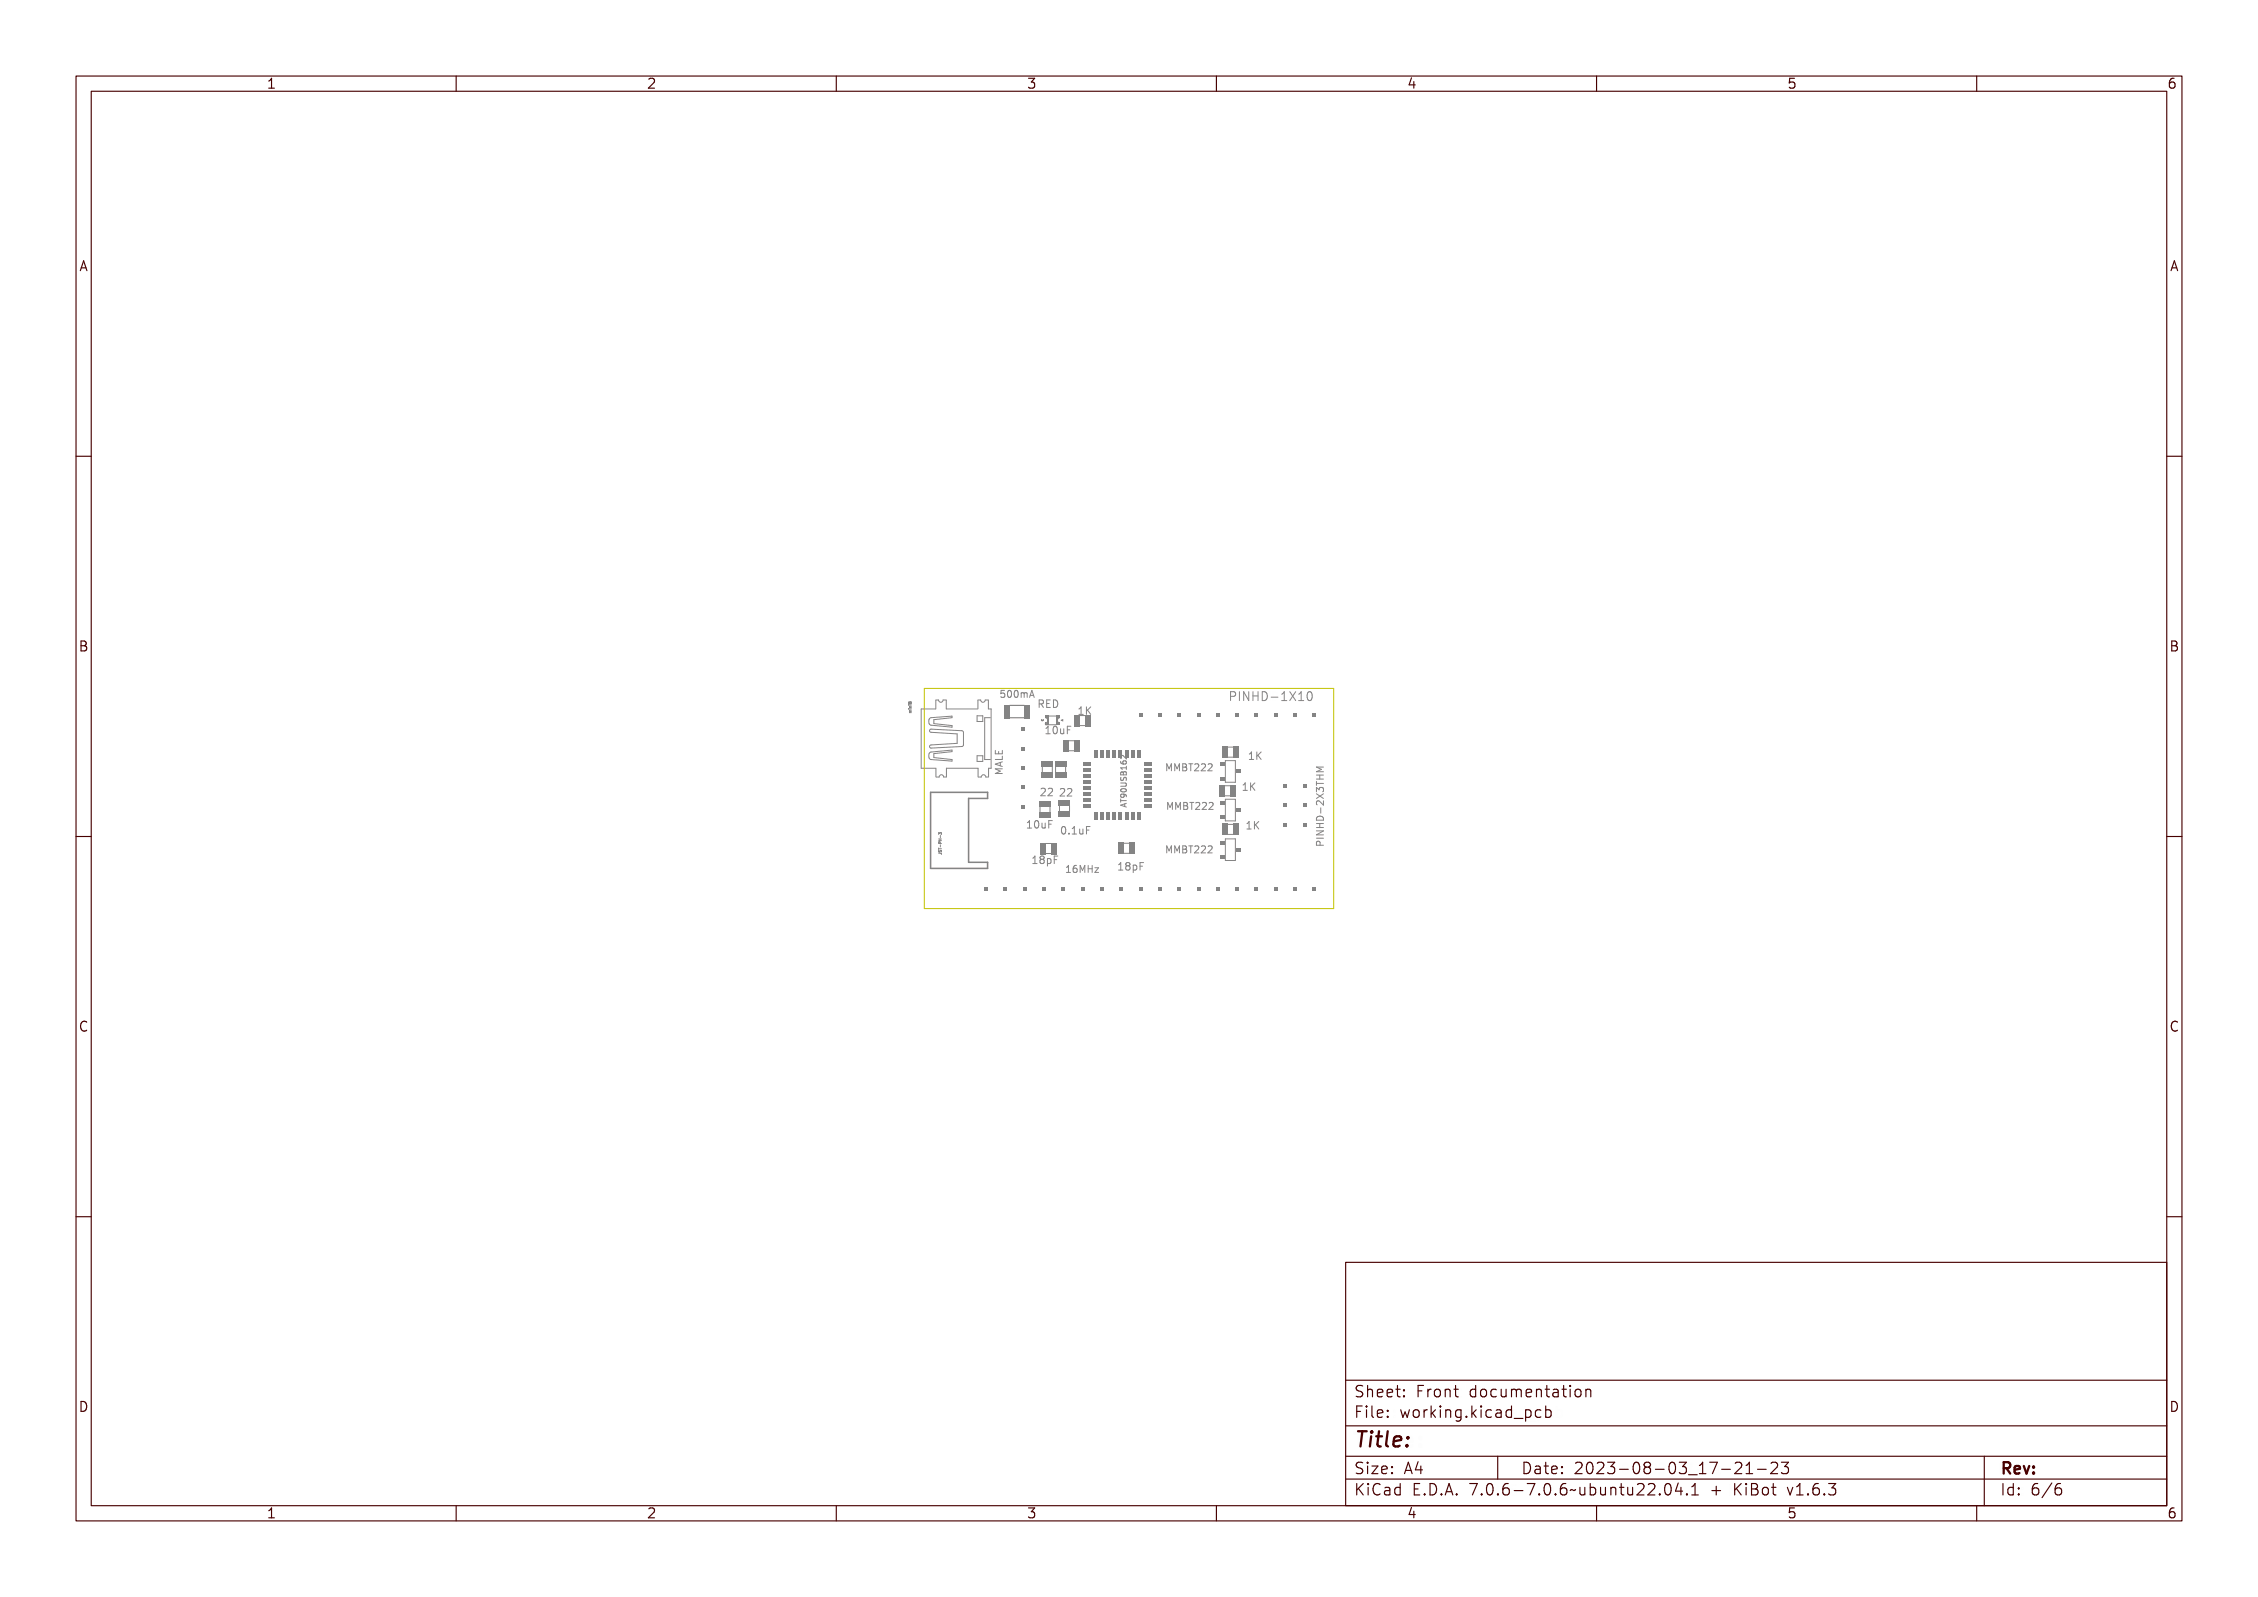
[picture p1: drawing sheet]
<svg xmlns="http://www.w3.org/2000/svg" width="297mm" height="210mm" viewBox="0 0 297 210" stroke-linecap="round" stroke-linejoin="round" font-family="sans-serif">
<defs><g id="words">
<text font-size="2.7" fill="#480000" x="178" y="190.3">Title:</text>
<g font-size="2" fill="#480000">
<text x="178" y="183.7">Sheet: Front documentation</text>
<text x="178" y="186.5">File: working.kicad_pcb</text>
<text x="178" y="193.9">Size: A4</text>
<text x="178" y="196.6">KiCad E.D.A. 7.0.6-7.0.6~ubuntu22.04.1 + KiBot v1.6.3</text>
<text x="200" y="193.9">Date: 2023-08-03_17-21-23</text>
<text x="263" y="196.6">Id: 6/6</text>
<text x="263" y="193.9">Rev:</text>
</g>
<g font-size="1.7" fill="#480000">
<text x="35" y="11.7">1</text>
<text x="85" y="11.7">2</text>
<text x="135" y="11.7">3</text>
<text x="185" y="11.7">4</text>
<text x="235" y="11.7">5</text>
<text x="285" y="11.7">6</text>
<text x="10.5" y="35.7">A</text>
<text x="285.5" y="35.7">A</text>
<text x="10.5" y="85.6">B</text>
<text x="285.5" y="85.6">B</text>
<text x="10.5" y="135.7">C</text>
<text x="285.5" y="135.7">C</text>
<text x="10.5" y="185.6">D</text>
<text x="285.5" y="185.6">D</text>
<text x="35" y="199.7">1</text>
<text x="85" y="199.7">2</text>
<text x="135" y="199.7">3</text>
<text x="185" y="199.7">4</text>
<text x="235" y="199.7">5</text>
<text x="285" y="199.7">6</text>
</g>
<text font-size="1.6" fill="#848484" x="163.5" y="92.1">PINHD-1X10</text>
<g font-size="1.3" fill="#848484">
<text x="137" y="93.1">RED</text>
<text x="141.7" y="94">1K</text>
<text x="137.9" y="96.5">10uF</text>
<text x="164.1" y="99.9">1K</text>
<text x="136.7" y="104.7">22</text>
<text x="139.3" y="104.7">22</text>
<text x="163.7" y="104">1K</text>
<text x="135.4" y="108.9">10uF</text>
<text x="136.1" y="113.6">18pF</text>
<text x="139.4" y="109.7">0.1uF</text>
<text x="164.2" y="109.1">1K</text>
<text x="146.9" y="114.5">18pF</text>
</g>
<g font-size="1.2" fill="#848484">
<text x="132.5" y="91.7">500mA</text>
<text x="154.5" y="101.4">MMBT222</text>
<text x="154.6" y="106.5">MMBT222</text>
<text x="154.5" y="112.2">MMBT222</text>
<text x="174.1" y="109.5" transform="rotate(-90 174.1 109.5)">PINHD-2X3THM</text>
<text x="140" y="114.8">16MHz</text>
</g>
</g></defs>
<g fill="none" stroke="#848484" stroke-width=".13">
<path d="M119.5 93.2h.1M119.5 92.7h.1M119.5 92.3h.3l.1 .2h-.4zM119.6 93.3v.1zM119.6 92.7v.1zM119.6 92.4h.1a.11 .11 0 0 1 .2-.1 .1 .1 0 0 1 0 .2v.1h-.3zM119.6 92.4l.1 .1h-.1zM119.6 93.7h.3M119.6 93.2h.3M119.6 93h.3M119.6 92.7h.3M119.6 93h.1"/>
<path d="M119.7 93.3h.2v.2v-.1l-.2 .1zM119.7 92.7h.2v.2v-.1l-.2 .1zM119.7 93.6l.2-.1-.2 .1h.2l-.2 .1 .2 .1h-.2zM119.7 93h.2l-.2 .1 .2 .1h-.2zM119.7 93.5v.2M119.7 93.5h.2M119.7 92.4v.1M119.8 92.4h.1v.1h-.1zM119.9 92.9h-.3v.1M119.9 93.4h-.3l.1 .1M130.9 98.7v.4h.9v-.4M131 99.7h.8v-.5h.1v.6h-.9z"/>
<path d="M131 98.5h.1v.5h.2v-.4h.2v.4h.3v-.5h.1v.6h-.9zM131.4 98.8v.3M131.8 99.4v.5h-.9M132.1 90.8h-.4l-.1 .4 .4-.1 .2 .2M132.2 91.5l-.2 .2-.4-.1M132.6 90.8h.5v.2h-.4v.2a.33 .33 0 0 1 .4 .4 .33 .33 0 0 1-.5 .1v-.1a.23 .23 0 0 0 .3 .1 .23 .23 0 0 0 0-.4 .23 .23 0 0 0-.3 0zM133.4 91a.26 .26 0 0 1 .4 0l.1 .3a.36 .36 0 0 1-.3 .5 .53 .53 0 0 1-.2-.8zM133.5 91a.39 .39 0 0 1 .3 .3 .39 .39 0 0 1-.2 .4l-.2-.2zM134.1 91a.26 .26 0 0 1 .4 0l.1 .3a.36 .36 0 0 1-.3 .5 .53 .53 0 0 1-.2-.8zM134.3 91a.39 .39 0 0 1 .2 .3 .39 .39 0 0 1-.2 .4l-.1-.2zM134.8 91.1h.3h.2l.1 .6h-.1l-.1-.5-.1 .5h-.1l-.1-.5v.5h-.1zM135.7 90.8h.2l.3 .9h-.2v-.2h-.3l-.1 .2h-.1z"/>
<path d="M135.8 91l.1 .4h-.2zM137 94.6h.1M137 94.7l.1 .1 .1-.1a.11 .11 0 0 1-.1 .1 .11 .11 0 0 1-.1-.1zM137.1 92.1a.49 .49 0 0 1 .5 .2v.2l-.1 .1 .3 .5h-.2l-.1-.4h-.2h-.1v.4h-.1zM137.2 92.2h.1a.17 .17 0 0 1 .2 .2 .17 .17 0 0 1-.2 .2h-.1zM137.2 94.6l-.1 .2-.1-.2M137.9 92.1h.6v.1h-.5v.3h.4v.1h-.4v.4h.5v.1h-.6zM138 95.6h.4v.8h.2v.1h-.6v-.1h.2v-.7h-.2zM138.6 92.1a.5 .5 0 0 1 .7 .5 .5 .5 0 0 1-.7 .5zM138.8 92.2a.38 .38 0 0 1 .3 .4 .38 .38 0 0 1-.3 .4zM138.8 95.7a.28 .28 0 0 1 .3-.1 .28 .28 0 0 1 .2 .2 .53 .53 0 0 1-.3 .7h-.1a.69 .69 0 0 1-.1-.8zM139 95.7a.52 .52 0 0 1 0 .7l-.1-.2z"/>
<path d="M139.6 95.8h.1v.5l.1 .1 .2-.1v-.5h.1v.7h-.1v-.1a.23 .23 0 0 1-.3 .1 .23 .23 0 0 1-.1-.2zM139.6 94.7h.2v.1zM139.7 94.7h.1zM139.8 94.7v.1M139.8 94.6l-.2 .1 .2 .1M140.4 95.6h.5v.1h-.4v.3h.4v.1h-.4v.4h-.1zM148.2 99.3v.5l-.6-.5-.2 .2 .1 .3M161.9 91.6l.5-.1 .1-.2v-.2l-.2-.1h-.4v1.1M163 91v1.1M163.7 90.9a.59 .59 0 0 1 .7 .2 .39 .39 0 0 1-.1 .5 .39 .39 0 0 1-.5 0v.5h-.1zM163.8 91.1h.2a.21 .21 0 0 1 .2 .2 .21 .21 0 0 1-.2 .2h-.2zM164.6 90.9h.6v.2h-.2v.8h.2v.2h-.6v-.2h.2v-.8h-.2z"/>
<path d="M165.5 90.9h.2l.4 1v-1h.1v1.2h-.2l-.4-1v1h-.1zM166.4 90.9h.2v.5h.4v-.5h.2v1.2h-.2v-.6h-.4v.6h-.2zM167.4 90.9a.59 .59 0 0 1 .7 .6 .59 .59 0 0 1-.7 .6zM167.5 91.1a.44 .44 0 0 1 .4 .4 .44 .44 0 0 1-.4 .4zM168.5 91.6h.4v.1h-.4zM169.3 91l.4-.1v1h.3v.2h-.7v-.2h.3v-.8h-.3zM170.1 90.9h.2l.3 .5 .2-.5h.2l-.4 .6 .4 .6h-.2l-.2-.5-.3 .5h-.2l.4-.6zM171.2 91l.4-.1v1h.2v.2h-.6v-.2h.3v-.8h-.3zM172.1 91.1a.39 .39 0 0 1 .6-.1 .39 .39 0 0 1 .1 .5 .41 .41 0 0 1-.4 .6 .41 .41 0 0 1-.4-.6zM172.3 91.1l.1-.1a.62 .62 0 0 1 0 1 .62 .62 0 0 1-.1-.9zM123.5 112.2h.3v.1M123.5 109.7v-.2l.1 .1v-.1h.2v.2"/>
<path d="M123.5 111.5v.2M123.5 111.6h.3M123.5 110.5h.3M123.5 110.3h.3M123.5 111.8v.2l.3-.2v.2M123.5 112.2h.4v.2l-.1-.2h-.2l-.1 .1zM123.5 111.5l.1 .1 .3 .1h-.3l-.1 .1zM123.5 110.7h.4h-.2v.1l.2 .1h-.4l.2-.1v-.1zM123.5 111.9l.1 .1a.13 .13 0 0 1 .1-.1 .13 .13 0 0 1 .2 0 .13 .13 0 0 1-.1 .2v-.2a.14 .14 0 0 1-.2 .2 .13 .13 0 0 1-.1-.2zM123.5 110.1h.2a.11 .11 0 0 1 .2 0 .11 .11 0 0 1-.1 .2v-.2l-.1 .1-.1-.1-.1 .2zM123.5 111h.2v.1l.2 .1h-.4zM123.6 111h.1v.1h-.1z"/>
<path d="M123.6 110.3v.2M123.7 110.9l-.1-.2h-.1v.2h.3M123.7 109.9v.3M123.7 111.1v.3M123.7 111.3l.1 .1zM123.7 110.4l.1 .1zM131 100.7h.9v.1h-.8l.5 .2v.1l-.5 .1h.8v.2h-.9v-.2l.4-.2-.4-.1zM131 100.2l.9-.2v.1h-.3v.4h.3v.1l-.9-.2zM131.1 100.3l.4-.1v.2zM131.6 100.3v.4M131.8 101.1h-.9l.7 .3-.7 .3h.9M131.8 100.2l-.9 .3 .9 .3"/>
<path d="M135.6 108h.3v.8h.2v.1h-.5v-.1h.2v-.7h-.2zM136.3 112.7l.3-.1v.9h.2v.1h-.5v-.1h.2v-.7h-.2zM136.4 108.1a.28 .28 0 0 1 .3-.1 .28 .28 0 0 1 .2 .2 .53 .53 0 0 1-.3 .7h-.1a.69 .69 0 0 1-.1-.8zM136.5 108.1h.1a.52 .52 0 0 1 0 .7l-.2-.2zM137.1 112.7a.27 .27 0 0 1 .4 0 .27 .27 0 0 1-.1 .4 .28 .28 0 0 1 .1 .4 .28 .28 0 0 1-.4 0 .28 .28 0 0 1 .1-.4l-.2-.2zM137.1 108.2h.1v.5l.2 .1 .1-.1 .1-.5h.1v.7h-.1v-.1a.23 .23 0 0 1-.3 .1 .23 .23 0 0 1-.2-.2zM137.8 112.9h.2v.1v-.1a.34 .34 0 0 1 .5 .4 .34 .34 0 0 1-.5 .2v.4h-.2zM137.9 108h.6v.1h-.4v.3h.4v.1h-.4v.4h-.2zM138 113h.1a.26 .26 0 0 1 .2 .2 .26 .26 0 0 1-.2 .3l-.1-.1zM138.7 112.6h.5v.1h-.4v.3h.4v.1h-.4v.5h-.1zM139.6 108.9a.28 .28 0 0 1 .3-.2 .28 .28 0 0 1 .2 .3 .53 .53 0 0 1-.3 .7h-.1a.69 .69 0 0 1-.1-.8zM139.7 108.9l.1-.1a.52 .52 0 0 1 0 .8l-.2-.2z"/>
<path d="M140.2 113.9h.3v.8h.2v.1h-.5v-.1h.2v-.7h-.2zM140.5 109.5h.2v.2h-.2zM140.9 114l.3-.2 .2 .1v.1a.27 .27 0 0 0-.3 0 .27 .27 0 0 0-.1 .3 .3 .3 0 0 1 .4 .1 .3 .3 0 0 1-.1 .4 .3 .3 0 0 1-.4-.3zM141.2 108.8h.3v.8h.2v.1h-.5v-.1h.2v-.7h-.2zM141.6 113.9h.1l.2 .4 .1-.4h.2v.9h-.1v-.8l-.2 .4h-.1l-.1-.4v.8h-.1zM141.9 109h.1v.5l.2 .1 .1-.1v-.5h.2v.7h-.2v-.1a.23 .23 0 0 1-.2 .1 .23 .23 0 0 1-.2-.3zM142.3 113.9h.2v.3h.3v-.3h.1v.9h-.1v-.5h-.3v.5h-.2zM142.7 108.8h.6v.1h-.4v.2h.3v.2h-.3v.4h-.2zM143.1 114.1h.5l-.4 .6h.4v.1h-.5l.4-.6h-.4zM144 114.1h.5l-.5 .6h.5M147.1 113.5h.3v.8h.2v.2h-.5v-.2h.2v-.7l-.2 .1zM147.4 100.1v.2l.2 .1 .4 .1 .2-.2-.1-.2h-.4v.2l.1 .2"/>
<path d="M147.4 105.1v.4M147.4 105.3h.8M147.4 103h.6l.2 .1-.2 .3h-.6M147.4 101.6l.2-.1 .2 .1v-.1h.2l.2 .1v.3h-.8zM147.4 102.2v.3l.1 .1h.2l.2-.3h.2v.3M147.4 103.8a.36 .36 0 0 1 .5-.1 .36 .36 0 0 1 .2 .3 .36 .36 0 0 1-.4 .2 .36 .36 0 0 1-.3-.4zM147.5 105.9l.7-.2v.1h-.1v.3h.1v.1l-.7-.2zM147.5 105.1h.1v.2h.6v.1h-.6v.2h-.1zM147.5 103.3h.5a.24 .24 0 0 1 .3 .2 .24 .24 0 0 1-.3 .3h-.5v-.1h.5a.13 .13 0 0 0 .2-.1 .14 .14 0 0 0-.2-.2h-.5zM147.5 101.7h.7v-.2v.4v-.1h-.6v.1zM147.5 101h.1a.22 .22 0 0 0 0 .2 .22 .22 0 0 0 .3 .1 .24 .24 0 0 1 0-.4 .24 .24 0 0 1 .4 .2 .24 .24 0 0 1-.2 .3 .34 .34 0 0 1-.5 0 .34 .34 0 0 1-.1-.4zM147.5 102.8h.1a.14 .14 0 0 0 0 .2 .14 .14 0 0 0 .2 0 .23 .23 0 0 1 .2-.3 .23 .23 0 0 1 .3 .2 .23 .23 0 0 1-.2 .3 .17 .17 0 0 0 .1-.3 .17 .17 0 0 0-.3 0 .24 .24 0 0 1-.3 .3 .24 .24 0 0 1-.1-.4z"/>
<path d="M147.6 100.4a.46 .46 0 0 1 .6 .3v-.4v.5l-.3-.3a.18 .18 0 0 0-.3 0 .18 .18 0 0 0 .1 .3l-.2-.1zM147.6 102.2l.2-.1 .1 .1a.2 .2 0 0 1 .2-.1 .2 .2 0 0 1 .1 .3v.2h-.7zM147.6 104.6a.37 .37 0 0 1 .4-.1 .37 .37 0 0 1 .2 .4h-.1v-.2l-.2-.1a.24 .24 0 0 1 0 .4 .24 .24 0 0 1-.4-.1 .24 .24 0 0 1 .1-.3zM147.6 104l.3-.1a.29 .29 0 0 1 .4 .3 .42 .42 0 0 1-.4 .2 .42 .42 0 0 1-.4-.2zM147.6 104.1a.32 .32 0 0 1 .6 .1 .33 .33 0 0 1-.6-.1zM147.6 106l.4-.2v.2zM147.6 102.3h.2v.2h-.2zM147.7 104.4l.2 .2-.1 .2h-.3l-.1-.2 .1-.2 .5 .1 .1 .1 .1 .2M147.8 101.6v.3M147.9 113.5a.27 .27 0 0 1 .4 0 .27 .27 0 0 1-.1 .4 .28 .28 0 0 1 .1 .5 .28 .28 0 0 1-.4 0 .28 .28 0 0 1 .1-.5l-.2-.1zM147.9 102.2h.2l.1 .3h-.3zM147.9 105.7v.4"/>
<path d="M148.2 105.6l-.8 .3 .8 .2M148.2 100.8v.4M148.2 101h-.8l.2 .2M148.6 113.7h.1v.1l.1-.1a.34 .34 0 0 1 .4 .4 .34 .34 0 0 1-.5 .3v.3h-.1zM148.8 113.9v-.1a.26 .26 0 0 1 .3 .3 .26 .26 0 0 1-.3 .3v-.2zM149.4 113.5h.6v.1h-.4v.3h.4v.1h-.4v.5h-.2zM153.5 101.4v-1l.3 .7 .3-.7v1M153.5 112.2v-1l.3 .7 .3-.7v1M153.6 106.4v-.9l.3 .7 .3-.7v.9M154.5 100.5h.2l.2 .5 .1-.5h.2v.9h-.1v-.8l-.2 .5h-.1l-.1-.5v.8h-.2zM154.5 111.3h.2l.2 .5 .1-.5h.2v.9h-.1v-.8l-.2 .5h-.1l-.1-.5v.8h-.2zM154.7 105.6h.1l.2 .4 .1-.4h.2v.9h-.1v-.8l-.2 .5h-.1l-.1-.5v.8h-.1z"/>
<path d="M155.3 100.5h.2l.1 .5 .2-.5h.1v.9h-.1v-.8l-.2 .5-.2-.5v.8h-.1zM155.3 111.3h.2l.1 .5 .2-.5h.1v.9h-.1v-.8l-.2 .5-.2-.5v.8h-.1zM155.4 105.6h.2l.1 .4 .2-.4h.2v.9h-.2v-.8l-.1 .5h-.1l-.2-.5v.8h-.1zM156.1 100.5h.2a.22 .22 0 0 1 .3 .1 .22 .22 0 0 1-.1 .3 .25 .25 0 0 1 .2 .3 .25 .25 0 0 1-.4 .2h-.2zM156.1 111.3h.2a.22 .22 0 0 1 .3 .1 .22 .22 0 0 1-.1 .3 .25 .25 0 0 1 .2 .3 .25 .25 0 0 1-.4 .2h-.2zM156.2 101h.1a.17 .17 0 0 1 .2 .1 .17 .17 0 0 1-.2 .2h-.1zM156.2 100.6h.1a.14 .14 0 0 1 .2 .1 .14 .14 0 0 1-.2 .2h-.1zM156.2 111.8h.1a.17 .17 0 0 1 .2 .1 .17 .17 0 0 1-.2 .2h-.1zM156.2 111.4h.1a.14 .14 0 0 1 .2 .1 .14 .14 0 0 1-.2 .2h-.1zM156.2 105.6h.3a.22 .22 0 0 1 .2 .1 .22 .22 0 0 1-.1 .3 .25 .25 0 0 1 .2 .3 .25 .25 0 0 1-.3 .2h-.3zM156.3 106.1h.2a.17 .17 0 0 1 .2 .1 .17 .17 0 0 1-.2 .2h-.2zM156.3 105.7h.2a.14 .14 0 0 1 .1 .1 .14 .14 0 0 1-.1 .2h-.2z"/>
<path d="M156.7 100.5h.7v.1h-.3v.8h-.1v-.8h-.3zM156.7 111.3h.7v.1h-.3v.8h-.1v-.8h-.3zM156.9 105.6h.7v.1h-.3v.8h-.1v-.8h-.3zM157.6 100.5a.33 .33 0 0 1 .5 .1 .33 .33 0 0 1-.2 .5l-.2 .2h.4v.1h-.5l.1-.3a.25 .25 0 0 0 .3-.3 .25 .25 0 0 0-.3-.2l-.1 .1zM157.6 111.3a.33 .33 0 0 1 .5 .1 .33 .33 0 0 1-.2 .5l-.2 .2h.4v.1h-.5l.1-.3a.25 .25 0 0 0 .3-.3 .25 .25 0 0 0-.3-.2l-.1 .1zM157.7 105.6a.33 .33 0 0 1 .5 .1 .33 .33 0 0 1-.2 .5l-.2 .2h.4v.1h-.5l.2-.3a.25 .25 0 0 0 .2-.3 .25 .25 0 0 0-.2-.2h-.2zM158.3 100.5a.33 .33 0 0 1 .5 .1 .33 .33 0 0 1-.2 .5l-.2 .2h.4v.1h-.5l.2-.3a.25 .25 0 0 0 .2-.3 .25 .25 0 0 0-.2-.2l-.2 .1zM158.3 111.3a.33 .33 0 0 1 .5 .1 .33 .33 0 0 1-.2 .5l-.2 .2h.4v.1h-.5l.2-.3a.25 .25 0 0 0 .2-.3 .25 .25 0 0 0-.2-.2l-.2 .1zM158.4 105.6a.33 .33 0 0 1 .5 .1 .33 .33 0 0 1-.2 .5l-.1 .2h.4v.1h-.6l.2-.3a.25 .25 0 0 0 .2-.3 .25 .25 0 0 0-.2-.2h-.2zM159 100.5a.33 .33 0 0 1 .5 .1 .33 .33 0 0 1-.1 .5l-.2 .2h.4v.1h-.6l.2-.3a.25 .25 0 0 0 .2-.3 .25 .25 0 0 0-.2-.2l-.2 .1zM159 111.3a.33 .33 0 0 1 .5 .1 .33 .33 0 0 1-.1 .5l-.2 .2h.4v.1h-.6l.2-.3a.25 .25 0 0 0 .2-.3 .25 .25 0 0 0-.2-.2l-.2 .1zM159.2 105.6a.33 .33 0 0 1 .5 .1 .33 .33 0 0 1-.2 .5l-.2 .2h.4v.1h-.5l.2-.3a.25 .25 0 0 0 .2-.3 .25 .25 0 0 0-.3-.2h-.1z"/>
<path d="M161.1 104.6h.7M161.1 103.3h.7M173.2 110.2h.9M173.2 108.1h.1v.2h.7v-.2h.1v.5h-.1v-.2h-.7v.2h-.1zM173.2 107.3h.9v.2l-.7 .3h.7v.1h-.9v-.1l.8-.3h-.8zM173.2 106.6h.9v.1h-.4v.3h.4v.2h-.9v-.2h.4v-.3h-.4zM173.2 103.6l.4 .2 .5-.2v.1l-.4 .2 .4 .2v.2l-.5-.3-.4 .2v-.1l.4-.2-.4-.2zM173.2 102.1h.1v.3h.8v.1h-.8v.3h-.1zM173.2 101.4h.9v.1h-.4v.4h.4v.1h-.9v-.1h.4v-.4h-.4zM173.2 100.6h.9v.2h-.8l.5 .1v.1l-.5 .2h.8v.1h-.9v-.2l.5-.1-.5-.2zM173.3 103l.2-.1 .1 .2a.28 .28 0 0 1 .5-.1 .28 .28 0 0 1-.1 .5 .21 .21 0 0 0 0-.4 .21 .21 0 0 0-.3 0v.2h-.1v-.1a.16 .16 0 0 0-.2-.1 .16 .16 0 0 0-.1 .2l.1 .1h-.2zM173.3 104.5a.56 .56 0 0 1 .7 .3v-.4h.1v.5l-.3-.2a.25 .25 0 0 0-.2-.2 .25 .25 0 0 0-.3 .2l.1 .2h-.1l-.1-.1z"/>
<path d="M173.3 108.9l.2-.1a.3 .3 0 0 1 .3 .4h.3v.2h-.9zM173.3 105.9a.48 .48 0 0 1 .6 0 .48 .48 0 0 1 .2 .5h-.9zM173.4 109h.2l.1 .2h-.4zM173.4 106h.5l.1 .3h-.7zM173.6 111.1v-.4l-.1-.1-.3 .1v.4h.9M173.7 105.2h.1v.4h-.1zM174.1 109.3l-.9 .5h.9"/>
<circle cx="133.6" cy="91.3" r=".08"/>
<circle cx="134.3" cy="91.3" r=".08"/>
<circle cx="139" cy="96.1" r=".09"/>
<circle cx="172.4" cy="91.5" r=".1"/>
<circle cx="136.6" cy="108.5" r=".09"/>
<circle cx="137.3" cy="113.3" r=".19"/>
<circle cx="137.3" cy="112.9" r=".16"/>
<circle cx="139.8" cy="109.2" r=".09"/>
<circle cx="141.2" cy="114.5" r=".2"/>
<circle cx="147.8" cy="104.8" r=".16"/>
<circle cx="147.9" cy="104.1" r=".06"/>
<circle cx="148" cy="101.1" r=".16"/>
<circle cx="148.1" cy="114.2" r=".19"/>
<circle cx="148.1" cy="113.7" r=".16"/>
</g>
<g fill="#848484">
<path d="M161.8 103.3h.7v1.4h-.7z" fill-rule="evenodd"/>
<path d="M160.3 103.3h.8v1.4h-.8z" fill-rule="evenodd"/>
</g>
<path d="M137.1 100.9v.7M138.4 100.9v.7" fill="none" stroke="#848484" stroke-width=".13"/>
<g fill="#848484">
<path d="M137 100.1h1.5v.8h-1.5z" fill-rule="evenodd"/>
<path d="M137 101.6h1.5v.7h-1.5z" fill-rule="evenodd"/>
<path d="M172.6 93.8h.5v.5h-.5z" fill-rule="evenodd"/>
<path d="M170.1 93.8h.5v.5h-.5z" fill-rule="evenodd"/>
<path d="M167.6 93.8h.5v.5h-.5z" fill-rule="evenodd"/>
<path d="M165 93.8h.5v.5h-.5z" fill-rule="evenodd"/>
<path d="M162.5 93.8h.5v.5h-.5z" fill-rule="evenodd"/>
<path d="M159.9 93.8h.5v.5h-.5z" fill-rule="evenodd"/>
<path d="M157.4 93.8h.5v.5h-.5z" fill-rule="evenodd"/>
<path d="M154.9 93.8h.5v.5h-.5z" fill-rule="evenodd"/>
<path d="M152.3 93.8h.5v.5h-.5z" fill-rule="evenodd"/>
<path d="M149.8 93.8h.5v.5h-.5z" fill-rule="evenodd"/>
</g>
<path d="M137.5 110.9h.8" fill="none" stroke="#848484" stroke-width=".13"/>
<g fill="#848484">
<path d="M138.2 110.9h.8v1.4h-.8z" fill-rule="evenodd"/>
<path d="M136.8 110.9h.7v1.4h-.7z" fill-rule="evenodd"/>
</g>
<path d="M139.4 106v.7M140.7 106v.7" fill="none" stroke="#848484" stroke-width=".13"/>
<g fill="#848484">
<path d="M139.3 106.7h1.4v.7h-1.4z" fill-rule="evenodd"/>
<path d="M139.3 105.2h1.4v.8h-1.4z" fill-rule="evenodd"/>
</g>
<path d="M161.2 100h1.3v2.9h-1.3z" fill="none" stroke="#848484" stroke-width=".13"/>
<g fill="#848484">
<path d="M160.5 100.3h.6v.4h-.6z" fill-rule="evenodd"/>
<path d="M162.5 101.2h.6v.5h-.6z" fill-rule="evenodd"/>
<path d="M160.5 102.2h.6v.4h-.6z" fill-rule="evenodd"/>
</g>
<path d="M161.5 109.7h.7M161.5 108.4h.7" fill="none" stroke="#848484" stroke-width=".13"/>
<g fill="#848484">
<path d="M162.2 108.3h.7v1.5h-.7z" fill-rule="evenodd"/>
<path d="M160.7 108.3h.8v1.5h-.8z" fill-rule="evenodd"/>
</g>
<path d="M136.8 106v.8M138.1 106v.8" fill="none" stroke="#848484" stroke-width=".13"/>
<g fill="#848484">
<path d="M136.7 106.7h1.5v.8h-1.5z" fill-rule="evenodd"/>
<path d="M136.7 105.3h1.5v.7h-1.5z" fill-rule="evenodd"/>
</g>
<path d="M147.8 110.9h.8M147.8 112.2h.8" fill="none" stroke="#848484" stroke-width=".13"/>
<g fill="#848484">
<path d="M147.1 110.8h.8v1.5h-.8z" fill-rule="evenodd"/>
<path d="M148.5 110.8h.8v1.5h-.8z" fill-rule="evenodd"/>
</g>
<path d="M138.8 100.9v.7M140.2 100.9v.7" fill="none" stroke="#848484" stroke-width=".13"/>
<g fill="#848484">
<path d="M138.8 100.1h1.4v.8h-1.4z" fill-rule="evenodd"/>
<path d="M138.8 101.6h1.4v.7h-1.4z" fill-rule="evenodd"/>
</g>
<path d="M161.5 99.6h.7M161.5 98.2h.7" fill="none" stroke="#848484" stroke-width=".13"/>
<g fill="#848484">
<path d="M162.2 98.2h.7v1.4h-.7z" fill-rule="evenodd"/>
<path d="M160.7 98.2h.8v1.4h-.8z" fill-rule="evenodd"/>
</g>
<path d="M140.5 98.7h.8M140.5 97.4h.8" fill="none" stroke="#848484" stroke-width=".13"/>
<g fill="#848484">
<path d="M141.2 97.3h.8v1.5h-.8z" fill-rule="evenodd"/>
<path d="M139.8 97.3h.7v1.5h-.7z" fill-rule="evenodd"/>
<path d="M143.9 106.8h.5v1h-.5z" fill-rule="evenodd"/>
<path d="M144.7 106.8h.5v1h-.5z" fill-rule="evenodd"/>
<path d="M145.5 106.8h.5v1h-.5z" fill-rule="evenodd"/>
<path d="M146.3 106.8h.5v1h-.5z" fill-rule="evenodd"/>
<path d="M147.1 106.8h.5v1h-.5z" fill-rule="evenodd"/>
<path d="M147.9 106.8h.5v1h-.5z" fill-rule="evenodd"/>
<path d="M148.7 106.8h.5v1h-.5z" fill-rule="evenodd"/>
<path d="M149.5 106.8h.5v1h-.5z" fill-rule="evenodd"/>
<path d="M142.4 105.8h1v.5h-1z" fill-rule="evenodd"/>
<path d="M150.5 105.8h1v.5h-1z" fill-rule="evenodd"/>
<path d="M142.4 105h1v.5h-1z" fill-rule="evenodd"/>
<path d="M150.5 105h1v.5h-1z" fill-rule="evenodd"/>
<path d="M142.4 104.2h1v.5h-1z" fill-rule="evenodd"/>
<path d="M150.5 104.2h1v.5h-1z" fill-rule="evenodd"/>
<path d="M142.4 103.4h1v.5h-1z" fill-rule="evenodd"/>
<path d="M150.5 103.4h1v.5h-1z" fill-rule="evenodd"/>
<path d="M142.4 102.6h1v.5h-1z" fill-rule="evenodd"/>
<path d="M150.5 102.6h1v.5h-1z" fill-rule="evenodd"/>
<path d="M142.4 101.8h1v.5h-1z" fill-rule="evenodd"/>
<path d="M150.5 101.8h1v.5h-1z" fill-rule="evenodd"/>
<path d="M142.4 101h1v.5h-1z" fill-rule="evenodd"/>
<path d="M150.5 101h1v.5h-1z" fill-rule="evenodd"/>
<path d="M142.4 100.2h1v.5h-1z" fill-rule="evenodd"/>
<path d="M150.5 100.2h1v.5h-1z" fill-rule="evenodd"/>
<path d="M143.9 98.7h.5v1h-.5z" fill-rule="evenodd"/>
<path d="M144.7 98.7h.5v1h-.5z" fill-rule="evenodd"/>
<path d="M145.5 98.7h.5v1h-.5z" fill-rule="evenodd"/>
<path d="M146.3 98.7h.5v1h-.5z" fill-rule="evenodd"/>
<path d="M147.1 98.7h.5v1h-.5z" fill-rule="evenodd"/>
<path d="M147.9 98.7h.5v1h-.5z" fill-rule="evenodd"/>
<path d="M148.7 98.7h.5v1h-.5z" fill-rule="evenodd"/>
<path d="M149.5 98.7h.5v1h-.5z" fill-rule="evenodd"/>
</g>
<path d="M122.4 104.2h7.5v.8h-2.5v8.4h2.5v.8h-7.5z" fill="none" stroke="#848484" stroke-width=".2"/>
<path d="M161.2 105.1h1.3v2.8h-1.3z" fill="none" stroke="#848484" stroke-width=".13"/>
<g fill="#848484">
<path d="M160.5 105.4h.6v.4h-.6z" fill-rule="evenodd"/>
<path d="M162.5 106.3h.6v.5h-.6z" fill-rule="evenodd"/>
<path d="M160.5 107.2h.6v.5h-.6z" fill-rule="evenodd"/>
</g>
<path d="M132.8 94.4h1.9M132.8 92.8h1.9" fill="none" stroke="#848484" stroke-width=".15"/>
<g fill="#848484">
<path d="M134.7 92.7h.8v1.7h-.8z" fill-rule="evenodd"/>
<path d="M132.1 92.7h.7v1.7h-.7z" fill-rule="evenodd"/>
<path d="M171.4 103.1h.5v.5h-.5z" fill-rule="evenodd"/>
<path d="M168.8 103.1h.5v.5h-.5z" fill-rule="evenodd"/>
<path d="M171.4 105.7h.5v.5h-.5z" fill-rule="evenodd"/>
<path d="M168.8 105.7h.5v.5h-.5z" fill-rule="evenodd"/>
<path d="M171.4 108.2h.5v.5h-.5z" fill-rule="evenodd"/>
<path d="M168.8 108.2h.5v.5h-.5z" fill-rule="evenodd"/>
</g>
<path d="M142 95.4h.7" fill="none" stroke="#848484" stroke-width=".13"/>
<g fill="#848484">
<path d="M141.3 94h.7v1.5h-.7z" fill-rule="evenodd"/>
<path d="M142.7 94h.7v1.5h-.7z" fill-rule="evenodd"/>
</g>
<path d="M161.2 110.3h1.3v2.9h-1.3z" fill="none" stroke="#848484" stroke-width=".13"/>
<g fill="#848484">
<path d="M160.5 110.6h.6v.4h-.6z" fill-rule="evenodd"/>
<path d="M162.5 111.5h.6v.5h-.6z" fill-rule="evenodd"/>
<path d="M160.5 112.4h.6v.5h-.6z" fill-rule="evenodd"/>
</g>
<g fill="none" stroke="#848484" stroke-width=".13">
<path d="M137.5 94.4a.35 .35 0 0 1 .3 .3 .35 .35 0 0 1-.3 .4M137.5 95.3h1.4M137.9 94.2h1.1M139.4 94.4a.35 .35 0 0 0-.3 .3 .35 .35 0 0 0 .3 .4"/>
<circle cx="137.6" cy="95.2" r=".1"/>
</g>
<g fill="#848484">
<path d="M137.4 95h.1v.4h-.1z" fill-rule="evenodd"/>
<path d="M138.9 95h.5v.4h-.5z" fill-rule="evenodd"/>
<path d="M137.7 95h.2v.3h-.2z" fill-rule="evenodd"/>
<path d="M137.7 94.9h.2v.2h-.2z" fill-rule="evenodd"/>
<path d="M138.9 94.9h.3v.2h-.3z" fill-rule="evenodd"/>
<path d="M137.8 94.5h.1v.4h-.1z" fill-rule="evenodd"/>
<path d="M138.9 94.5h.2v.4h-.2z" fill-rule="evenodd"/>
<path d="M137.7 94.4h.2v.2h-.2z" fill-rule="evenodd"/>
<path d="M138.9 94.4h.3v.2h-.3z" fill-rule="evenodd"/>
<path d="M137.4 94.1h.5v.3h-.5z" fill-rule="evenodd"/>
<path d="M138.9 94.1h.5v.3h-.5z" fill-rule="evenodd"/>
<path d="M134.3 95.7h.5v.5h-.5z" fill-rule="evenodd"/>
<path d="M134.3 98.2h.5v.5h-.5z" fill-rule="evenodd"/>
<path d="M134.3 100.7h.5v.5h-.5z" fill-rule="evenodd"/>
<path d="M134.3 103.3h.5v.5h-.5z" fill-rule="evenodd"/>
<path d="M134.3 105.8h.5v.5h-.5z" fill-rule="evenodd"/>
</g>
<g fill="none" stroke="#848484" stroke-width=".13">
<path d="M122.3 94.4l2.9-.2v.2l-2.4 .2v.6l2.4 .2v.2l-2.7-.2a.6 .6 0 0 1-.2-1zM122.3 99l2.9-.4v.2l-2.4 .3v.5l2.4 .3v.2l-2.7-.2a.6 .6 0 0 1-.2-.9zM122.3 95.9h.2l4.2 .3v1.9l-4.2 .3-.2-.1v-.3h.2l3.4-.2v-1.3l-3.4-.2-.2-.2zM123.1 92.1v1.1h-1.9v7.8h1.9M123.1 92.1h.3a.3 .3 0 0 0 .3 .2 .3 .3 0 0 0 .3-.2h.4M124.5 92.1v1.1h4.1M128.5 94.1h.8v.8h-.8zM128.5 99.4h.8v.7h-.8zM128.6 92.1v1.1M128.6 92.1h.4a.3 .3 0 0 0 .3 .2 .3 .3 0 0 0 .3-.2h.4M130 92.1v1.1h.4v7.8h-.3M130.3 94.4h-.8v5.5h.8"/>
<path d="M123.1 101v1.2h.4a.3 .3 0 0 1 .3-.3 .3 .3 0 0 1 .3 .3h.4M124.5 101v1.2M124.5 101h4.1v1.2M130 101v1.2h-.3a.3 .3 0 0 0-.3-.3 .3 .3 0 0 0-.3 .3h-.4"/>
</g>
<g fill="#848484">
<path d="M129.5 116.7h.5v.5h-.5z" fill-rule="evenodd"/>
<path d="M132 116.7h.5v.5h-.5z" fill-rule="evenodd"/>
<path d="M134.5 116.7h.5v.5h-.5z" fill-rule="evenodd"/>
<path d="M137.1 116.7h.5v.5h-.5z" fill-rule="evenodd"/>
<path d="M139.6 116.7h.5v.5h-.5z" fill-rule="evenodd"/>
<path d="M142.2 116.7h.5v.5h-.5z" fill-rule="evenodd"/>
<path d="M144.7 116.7h.5v.5h-.5z" fill-rule="evenodd"/>
<path d="M147.2 116.7h.5v.5h-.5z" fill-rule="evenodd"/>
<path d="M149.8 116.7h.5v.5h-.5z" fill-rule="evenodd"/>
<path d="M152.3 116.7h.5v.5h-.5z" fill-rule="evenodd"/>
<path d="M154.9 116.7h.5v.5h-.5z" fill-rule="evenodd"/>
<path d="M157.4 116.7h.5v.5h-.5z" fill-rule="evenodd"/>
<path d="M159.9 116.7h.5v.5h-.5z" fill-rule="evenodd"/>
<path d="M162.5 116.7h.5v.5h-.5z" fill-rule="evenodd"/>
<path d="M165 116.7h.5v.5h-.5z" fill-rule="evenodd"/>
<path d="M167.6 116.7h.5v.5h-.5z" fill-rule="evenodd"/>
<path d="M170.1 116.7h.5v.5h-.5z" fill-rule="evenodd"/>
<path d="M172.6 116.7h.5v.5h-.5z" fill-rule="evenodd"/>
</g>
<path d="M121.6 90.5h53.8v29h-53.8z" fill="none" stroke="#c2c200" stroke-width=".13"/>
<g fill="none" stroke="#480000" stroke-width=".15">
<path d="M10 10h277v190h-277zM12 12h273v186h-273zM60 10v2M110 10v2M160 10v2M210 10v2M260 10v2M10 60h2M285 60h2M10 110h2M285 110h2M10 160h2"/>
<path d="M285 160h2M177 166h108v32h-108zM60 198v2M110 198v2M160 198v2M177 181.5h108M177 187.5h108M177 191.5h108M177 194.5h108M178.1 195.2h.2v.6l.6-.6h.3l-.6 .6 .6 .8h-.2l-.5-.7-.2 .2v.5h-.2zM178.2 185h.9v.2h-.7v.4h.6v.2h-.6v.7h-.2zM178.3 182.4l.5-.1h.2v.2a.34 .34 0 0 0-.4-.1 .34 .34 0 0 0-.2 .4 .62 .62 0 0 1 .6 .7 .71 .71 0 0 1-.8 .2v-.2a.4 .4 0 0 0 .4 .1 .4 .4 0 0 0 .3-.3l-.4-.2a.4 .4 0 0 1-.3-.3 .4 .4 0 0 1 .1-.4z"/>
<path d="M178.3 192.5l.5-.1h.2v.2a.34 .34 0 0 0-.4-.1 .34 .34 0 0 0-.2 .4 .62 .62 0 0 1 .6 .7 .71 .71 0 0 1-.8 .2v-.2a.4 .4 0 0 0 .4 .1 .4 .4 0 0 0 .3-.3l-.4-.2a.4 .4 0 0 1-.3-.3 .4 .4 0 0 1 .1-.4zM179.4 182.2h.2v.6a.35 .35 0 0 1 .4-.1 .35 .35 0 0 1 .2 .4v.6h-.2v-.8l-.2-.1a.28 .28 0 0 0-.2 .3v.6h-.2zM179.5 185.4h.4v.9h.4v.2h-.9v-.2h.3v-.8h-.2zM179.5 192.8h.4v.9h.4v.1h-.9v-.1h.3v-.8h-.2zM179.5 195.6h.4v.9h.4v.1h-.9v-.1h.3v-.8h-.2zM179.7 184.9h.2v.3h-.2zM179.7 192.3h.2v.3h-.2zM179.7 195.1h.2v.3h-.2zM180.6 184.9h.4v1.3l.1 .1h.3v.2a.4 .4 0 0 1-.5-.4v-1h-.3zM180.6 192.8h.8v.1l-.6 .8h.6v.1h-.8v-.1l.6-.8h-.6zM180.7 182.8a.49 .49 0 0 1 .6-.1 .49 .49 0 0 1 .2 .5h-.8a.42 .42 0 0 0 .3 .4 .42 .42 0 0 0 .4-.1v.2a.6 .6 0 0 1-.8-.1 .6 .6 0 0 1 .1-.8zM180.7 195.4l.3-.2h.2h.3v.2a.43 .43 0 0 0-.6 0 .43 .43 0 0 0-.2 .5 .43 .43 0 0 0 .2 .5 .43 .43 0 0 0 .6 0v.2a.62 .62 0 0 1-.7 0 .62 .62 0 0 1-.3-.7z"/>
<path d="M180.8 182.9l.2-.1a.27 .27 0 0 1 .3 .3h-.6zM181.8 195.6a.5 .5 0 0 1 .6-.1 .5 .5 0 0 1 .2 .5v.6h-.1v-.1a.38 .38 0 0 1-.5 .2 .38 .38 0 0 1-.2-.5 .38 .38 0 0 1 .4-.2h.3a.35 .35 0 0 0-.3-.4 .35 .35 0 0 0-.4 .2zM181.9 182.8a.49 .49 0 0 1 .6-.1 .49 .49 0 0 1 .2 .5h-.8a.42 .42 0 0 0 .3 .4 .42 .42 0 0 0 .5-.1v.2a.6 .6 0 0 1-.9-.1 .6 .6 0 0 1 .1-.8zM181.9 185.5a.49 .49 0 0 1 .6-.1 .49 .49 0 0 1 .2 .5h-.8a.42 .42 0 0 0 .3 .4 .42 .42 0 0 0 .5-.1v.2a.6 .6 0 0 1-.9-.1 .6 .6 0 0 1 .1-.8zM181.9 192.9a.49 .49 0 0 1 .6-.1 .49 .49 0 0 1 .2 .5h-.8a.42 .42 0 0 0 .3 .4 .42 .42 0 0 0 .5-.1v.2a.6 .6 0 0 1-.9-.1 .6 .6 0 0 1 .1-.8zM182 196.2l.5-.1a.31 .31 0 0 1-.2 .4 .31 .31 0 0 1-.4-.1zM182 182.9l.2-.1a.27 .27 0 0 1 .3 .3h-.6zM182 185.6l.2-.1a.27 .27 0 0 1 .3 .3h-.6zM182 193l.2-.1a.27 .27 0 0 1 .3 .3h-.6zM183 195.7l.4-.2 .2 .2v-.6h.2v1.5h-.2v-.1a.42 .42 0 0 1-.5 .1 .42 .42 0 0 1-.2-.5zM183.2 195.8a.23 .23 0 0 1 .4 0v.3a.33 .33 0 0 1-.2 .4 .48 .48 0 0 1-.2-.7zM183.2 182.3h.2v.4h.4v.1h-.4v.7l.1 .1h.3v.1a.41 .41 0 0 1-.6-.3v-.6h-.3v-.1h.3z"/>
<path d="M183.3 185.4h.2v.3h-.2zM183.3 186.2h.2v.3h-.2zM183.3 192.8h.2v.3h-.2zM183.3 193.6h.2v.2h-.2zM184.5 182.7h.2v.3h-.2zM184.5 183.5h.2v.2h-.2zM185.2 185.4h.2l.2 .8 .1-.5h.2l.2 .5 .1-.8h.2l-.2 1.1h-.2l-.2-.7-.2 .7h-.1zM185.4 195.2h.9v.2h-.7v.4h.6v.2h-.6v.5h.7v.1h-.9zM185.7 192.4h.2l.5 1.4h-.2l-.1-.3h-.5l-.1 .3h-.2zM185.8 192.6l.2 .7h-.4zM186.6 182.3h.9v.2h-.7v.4h.6v.2h-.6v.6h-.2zM186.7 185.5a.56 .56 0 0 1 .8 .2 .56 .56 0 0 1-.3 .7 .57 .57 0 0 1-.6-.2 .57 .57 0 0 1 .1-.7z"/>
<path d="M186.8 185.6a.26 .26 0 0 1 .3-.1 .26 .26 0 0 1 .2 .2v.2a.33 .33 0 0 1-.3 .4l-.2-.2zM186.9 196.4h.2v.2h-.2zM187.1 192.4h.2v.9h.2v.2h-.2v.3h-.2v-.3h-.6v-.2zM187.1 192.6v.7h-.4zM187.8 195.2a.76 .76 0 0 1 .9 .7 .76 .76 0 0 1-.9 .7zM188 195.4a.5 .5 0 0 1 .5 .2 .5 .5 0 0 1 0 .5 .39 .39 0 0 1-.5 .4zM188 182.7h.2v.2a.41 .41 0 0 1 .6-.2v.2a.37 .37 0 0 0-.5-.1 .37 .37 0 0 0-.1 .4v.5h-.2zM188 185.4h.2v.2a.41 .41 0 0 1 .6-.2v.2a.37 .37 0 0 0-.5-.1 .37 .37 0 0 0-.1 .4v.6h-.2zM189.1 184.9h.1v.9l.5-.4h.2l-.4 .4 .5 .7h-.2l-.4-.6-.2 .1v.5h-.1zM189.1 182.8a.56 .56 0 0 1 .8 .2 .56 .56 0 0 1-.3 .7 .57 .57 0 0 1-.6-.2 .57 .57 0 0 1 .1-.7zM189.2 182.9a.26 .26 0 0 1 .3-.1 .26 .26 0 0 1 .2 .2v.2a.33 .33 0 0 1-.3 .4l-.2-.2zM189.3 196.4h.3v.2h-.3z"/>
<path d="M190.2 182.7h.2v.1a.35 .35 0 0 1 .4-.1 .35 .35 0 0 1 .3 .4v.6h-.2v-.8l-.2-.1a.28 .28 0 0 0-.3 .3v.6h-.2zM190.3 185.4h.4v.9h.4v.2h-.9v-.2h.4v-.8h-.3zM190.5 195.2h.3l.4 1.4h-.2l-.1-.3h-.5l-.1 .3h-.2zM190.6 184.9h.1v.3h-.1zM190.6 195.4l.2 .7h-.4zM191.4 185.4h.2v.1a.35 .35 0 0 1 .4-.1 .35 .35 0 0 1 .3 .4v.7h-.2v-.9l-.2-.1a.28 .28 0 0 0-.3 .3v.7h-.2zM191.7 182.3h.1v.4h.4v.1h-.4v.7l.1 .1h.3v.1a.41 .41 0 0 1-.5-.3v-.6h-.3v-.1h.3zM191.7 196.4h.3v.2h-.3zM192.7 185.5l.3-.2 .3 .2v-.1h.2v1a.53 .53 0 0 1-.8 .4v-.2a.36 .36 0 0 0 .4 .1 .36 .36 0 0 0 .2-.4l-.2 .1a.51 .51 0 0 1-.5-.2 .51 .51 0 0 1 0-.5zM192.8 185.6a.25 .25 0 0 1 .3-.1 .25 .25 0 0 1 .2 .2v.2a.32 .32 0 0 1-.3 .4 .47 .47 0 0 1-.2-.7zM193.8 195.2h.9l-.5 1.4h-.2l.5-1.2h-.7zM193.9 182.8l.3-.2 .3 .2v-.6h.2v1.5h-.2v-.1a.42 .42 0 0 1-.6 .1 .42 .42 0 0 1-.1-.5z"/>
<path d="M194.1 182.8a.42 .42 0 0 1 .4 .4 .42 .42 0 0 1-.3 .4 .48 .48 0 0 1-.1-.8zM194.1 186.2h.3v.3h-.3zM195.1 184.9h.2v.9l.4-.4h.3l-.5 .4 .5 .7h-.2l-.4-.6-.1 .1v.5h-.2zM195.1 182.8a.56 .56 0 0 1 .8 .2 .56 .56 0 0 1-.3 .7 .57 .57 0 0 1-.6-.2 .57 .57 0 0 1 .1-.7zM195.2 182.9a.26 .26 0 0 1 .3-.1 .26 .26 0 0 1 .2 .2v.2a.33 .33 0 0 1-.3 .4l-.2-.2zM195.3 196.4h.3v.2h-.3zM196.3 185.4h.5v.9h.3v.2h-.9v-.2h.4v-.8h-.3zM196.3 195.4a.45 .45 0 0 1 .5-.2 .45 .45 0 0 1 .3 .5v.5a.46 .46 0 0 1-.5 .5 .46 .46 0 0 1-.4-.5zM196.4 182.8l.5-.2 .2 .1v.2a.4 .4 0 0 0-.6 0 .4 .4 0 0 0 0 .6 .4 .4 0 0 0 .6 0v.2a.58 .58 0 0 1-.8-.1 .58 .58 0 0 1 .1-.8zM196.5 195.4a.39 .39 0 0 1 .4 .5v.2a.29 .29 0 0 1-.3 .4 .29 .29 0 0 1-.2-.4v-.5zM196.6 184.9h.2v.3h-.2zM197 191.5v3"/>
<path d="M197.4 182.7h.2v.8l.2 .1a.28 .28 0 0 0 .3-.3v-.6h.2v1h-.2v-.1a.35 .35 0 0 1-.4 .2 .35 .35 0 0 1-.3-.5zM197.6 185.5l.5-.2 .2 .1v.2a.4 .4 0 0 0-.6 0 .4 .4 0 0 0 0 .6 .4 .4 0 0 0 .6 0v.2a.58 .58 0 0 1-.8-.1 .58 .58 0 0 1 .1-.8zM197.7 196.4h.3v.2h-.3zM198.6 182.7h.1a.21 .21 0 0 1 .2-.1 .21 .21 0 0 1 .2 .2l.2-.2 .1 .1a1.27 1.27 0 0 1 .2 1h-.2v-.8l-.1-.1-.2 .1v.8h-.1v-.8l-.2-.1-.1 .1v.8h-.1zM198.7 185.4a.5 .5 0 0 1 .5-.1 .5 .5 0 0 1 .3 .5v.7h-.2v-.2a.38 .38 0 0 1-.5 .2 .38 .38 0 0 1-.2-.5 .38 .38 0 0 1 .5-.2h.2a.35 .35 0 0 0-.3-.4 .35 .35 0 0 0-.3 .2zM198.7 195.4l.3-.2h.2h.2v.2a.43 .43 0 0 0-.5 0 .43 .43 0 0 0-.1 .5 .44 .44 0 0 1 .6-.1 .44 .44 0 0 1 .1 .6 .47 .47 0 0 1-.6 .3 .47 .47 0 0 1-.3-.5v-.5zM198.8 186l.5-.1a.31 .31 0 0 1-.1 .4 .31 .31 0 0 1-.4-.1zM198.9 195.9a.3 .3 0 0 1 .4 .3 .3 .3 0 0 1-.4 .2l-.1-.2zM199.9 185.5l.3-.2 .3 .2v-.6h.2v1.6h-.2v-.2a.42 .42 0 0 1-.5 .1 .42 .42 0 0 1-.2-.5zM199.9 182.8a.49 .49 0 0 1 .6-.1 .49 .49 0 0 1 .2 .5h-.7a.42 .42 0 0 0 .2 .4 .42 .42 0 0 0 .5-.1v.2a.6 .6 0 0 1-.8-.1 .6 .6 0 0 1 0-.8zM200 196h.5v.2h-.5zM200 185.6a.23 .23 0 0 1 .4 0l.1 .3a.33 .33 0 0 1-.3 .4 .48 .48 0 0 1-.2-.7z"/>
<path d="M200.1 182.9l.2-.1a.27 .27 0 0 1 .3 .3h-.6zM200.1 192.4a.76 .76 0 0 1 1 .7 .76 .76 0 0 1-1 .7zM200.3 192.6a.5 .5 0 0 1 .5 .2 .5 .5 0 0 1 .1 .5 .39 .39 0 0 1-.6 .4zM200.9 186.8h1.2v.1h-1.2zM201 195.2h.9l-.5 1.4h-.2l.5-1.2h-.7zM201.1 182.7h.1v.1a.35 .35 0 0 1 .5-.1 .35 .35 0 0 1 .2 .4v.6h-.2v-.8l-.2-.1a.28 .28 0 0 0-.3 .3v.6h-.1zM201.4 192.8a.5 .5 0 0 1 .6-.1 .5 .5 0 0 1 .2 .5v.6h-.1v-.1a.38 .38 0 0 1-.5 .2 .38 .38 0 0 1-.2-.5 .38 .38 0 0 1 .4-.2h.3a.35 .35 0 0 0-.3-.4 .35 .35 0 0 0-.4 .2zM201.6 193.4l.5-.1a.31 .31 0 0 1-.2 .4 .31 .31 0 0 1-.4-.1zM202.2 185.4h.2v.1a.42 .42 0 0 1 .6-.1 .42 .42 0 0 1 .1 .5 .42 .42 0 0 1-.1 .5 .42 .42 0 0 1-.6-.1v.6h-.2zM202.5 182.3h.2v.4h.4v.1h-.4v.7l.1 .1h.3v.1a.41 .41 0 0 1-.6-.3v-.6h-.3v-.1h.3zM202.5 185.6a.24 .24 0 0 1 .3-.1 .24 .24 0 0 1 .1 .2l.1 .2a.32 .32 0 0 1-.3 .4 .48 .48 0 0 1-.2-.7zM202.5 196.4h.3v.2h-.3z"/>
<path d="M202.8 192.4h.2v.4h.4v.1h-.4v.7l.1 .1h.3v.1a.41 .41 0 0 1-.6-.3v-.6h-.3v-.1h.3zM203.5 182.7a.5 .5 0 0 1 .5-.1 .5 .5 0 0 1 .3 .5v.6h-.2v-.1a.38 .38 0 0 1-.5 .2 .38 .38 0 0 1-.2-.5 .38 .38 0 0 1 .5-.2h.2a.35 .35 0 0 0-.2-.4 .35 .35 0 0 0-.4 .2zM203.5 195.4a.45 .45 0 0 1 .6-.2 .45 .45 0 0 1 .2 .5v.5a.46 .46 0 0 1-.4 .5 .46 .46 0 0 1-.5-.5zM203.6 185.5l.5-.2 .2 .1v.2a.4 .4 0 0 0-.5 0 .4 .4 0 0 0 0 .6 .4 .4 0 0 0 .5 0v.2a.58 .58 0 0 1-.8-.1 .58 .58 0 0 1 .1-.8zM203.7 183.3l.4-.1a.31 .31 0 0 1-.1 .4 .31 .31 0 0 1-.4-.1zM203.7 195.4a.39 .39 0 0 1 .4 .5v.2a.29 .29 0 0 1-.2 .4 .29 .29 0 0 1-.3-.4v-.5zM203.9 192.9a.49 .49 0 0 1 .6-.1 .49 .49 0 0 1 .2 .5h-.8a.42 .42 0 0 0 .3 .4 .42 .42 0 0 0 .5-.1v.2a.6 .6 0 0 1-.9-.1 .6 .6 0 0 1 .1-.8zM204 193l.2-.1a.27 .27 0 0 1 .3 .3h-.6zM204.7 184.9h.1v.6a.41 .41 0 0 1 .6-.1 .41 .41 0 0 1 .2 .5 .42 .42 0 0 1-.2 .5 .42 .42 0 0 1-.6-.1v.2h-.1zM204.9 182.3h.2v.4h.4v.1h-.4v.7l.1 .1h.3v.1a.41 .41 0 0 1-.6-.3v-.6h-.3v-.1h.3zM204.9 185.6a.24 .24 0 0 1 .3-.1 .24 .24 0 0 1 .2 .2v.2a.32 .32 0 0 1-.3 .4 .48 .48 0 0 1-.2-.7zM204.9 196.4h.3v.2h-.3z"/>
<path d="M205.3 192.8h.2v.3h-.2zM205.3 193.6h.2v.2h-.2zM205.9 182.7h.5v.9h.3v.1h-.9v-.1h.4v-.8h-.3zM205.9 195.4l.3-.2h.2h.2v.2a.43 .43 0 0 0-.5 0 .43 .43 0 0 0-.1 .5 .44 .44 0 0 1 .6-.1 .44 .44 0 0 1 .1 .6 .47 .47 0 0 1-.5 .3 .47 .47 0 0 1-.4-.5v-.5zM206.1 195.9a.3 .3 0 0 1 .5 .3 .3 .3 0 0 1-.5 .2l-.1-.2zM206.2 182.2h.2v.3h-.2zM207 196l.3-.1 .5 .1 .2-.1a.32 .32 0 0 1-.5 .2h-.3l-.2 .1zM207.1 182.8a.56 .56 0 0 1 .8 .2 .56 .56 0 0 1-.2 .7 .57 .57 0 0 1-.7-.2 .57 .57 0 0 1 .1-.7zM207.3 182.9a.26 .26 0 0 1 .2-.1 .26 .26 0 0 1 .2 .2l.1 .2a.33 .33 0 0 1-.3 .4l-.3-.2zM207.4 192.5a.5 .5 0 0 1 .7 0 .5 .5 0 0 1-.1 .7l-.4 .5h.7v.1h-.9v-.1l.2-.3a.72 .72 0 0 0 .4-.8l-.3-.1-.3 .2zM208.3 182.7h.1v.1a.35 .35 0 0 1 .5-.1 .35 .35 0 0 1 .2 .4v.6h-.2v-.8l-.2-.1a.28 .28 0 0 0-.3 .3v.6h-.1zM208.3 195.6h.1l.1 .8 .2 .1a.28 .28 0 0 0 .2-.3v-.6h.2v1h-.2v-.1a.35 .35 0 0 1-.4 .2 .35 .35 0 0 1-.2-.5z"/>
<path d="M208.7 192.6a.45 .45 0 0 1 .5-.2 .45 .45 0 0 1 .3 .5v.5a.46 .46 0 0 1-.5 .5 .46 .46 0 0 1-.4-.5zM208.9 192.6a.39 .39 0 0 1 .4 .5v.2a.29 .29 0 0 1-.3 .4 .29 .29 0 0 1-.2-.4v-.5zM209.5 195.1h.2v.6a.41 .41 0 0 1 .5-.1 .41 .41 0 0 1 .2 .5 .42 .42 0 0 1-.2 .5 .42 .42 0 0 1-.5-.1v.1h-.2zM209.7 195.8a.24 .24 0 0 1 .3-.1 .24 .24 0 0 1 .2 .2v.2a.32 .32 0 0 1-.3 .4 .48 .48 0 0 1-.2-.7zM209.8 192.5a.5 .5 0 0 1 .7 0 .5 .5 0 0 1-.1 .7l-.4 .5h.7v.1h-.9v-.1l.2-.3a.72 .72 0 0 0 .4-.8l-.3-.1-.3 .2zM210 198v2M210.7 195.6h.2v.8l.2 .1a.28 .28 0 0 0 .2-.3v-.6h.2v1h-.2v-.1a.35 .35 0 0 1-.4 .2 .35 .35 0 0 1-.2-.5zM211 192.4a.49 .49 0 0 1 .6 0 .49 .49 0 0 1 .2 .6l-.2 .1a.45 .45 0 0 1 .2 .6 .45 .45 0 0 1-.6 .2l-.2-.1v-.2a.37 .37 0 0 0 .5 .1 .37 .37 0 0 0 .1-.5h-.4v-.2a.28 .28 0 0 0 .4-.1 .28 .28 0 0 0 0-.3 .28 .28 0 0 0-.4 0h-.2zM211.9 195.6h.2v.1a.35 .35 0 0 1 .4-.1 .35 .35 0 0 1 .2 .4v.6h-.2v-.8l-.2-.1a.28 .28 0 0 0-.2 .3v.6h-.2zM212.4 193.2h.5v.2h-.5zM213.3 195.2h.2v.4h.4v.1h-.4v.7l.1 .1h.3v.1a.41 .41 0 0 1-.6-.3v-.6h-.3v-.1h.3zM213.5 192.6a.45 .45 0 0 1 .5-.2 .45 .45 0 0 1 .3 .5v.5a.46 .46 0 0 1-.5 .5 .46 .46 0 0 1-.4-.5z"/>
<path d="M213.7 192.6a.39 .39 0 0 1 .4 .5v.2a.29 .29 0 0 1-.3 .4 .29 .29 0 0 1-.2-.4v-.5zM214.3 195.6h.2v.8l.2 .1a.28 .28 0 0 0 .2-.3v-.6h.2v1h-.2v-.1a.35 .35 0 0 1-.4 .2 .35 .35 0 0 1-.2-.5zM214.7 192.5a.41 .41 0 0 1 .6-.1 .41 .41 0 0 1 0 .6l-.1 .1a.43 .43 0 0 1 .3 .6 .43 .43 0 0 1-.7 .2 .41 .41 0 0 1-.2-.4 .41 .41 0 0 1 .3-.4l-.3-.2zM215.5 195.3a.5 .5 0 0 1 .7 0 .5 .5 0 0 1-.1 .7l-.4 .5h.6v.1h-.9v-.1l.3-.3a.72 .72 0 0 0 .3-.8l-.2-.1-.3 .2zM216 193.2h.5v.2h-.5zM216.7 195.3a.5 .5 0 0 1 .7 0 .5 .5 0 0 1-.1 .7l-.4 .5h.6v.1h-.9v-.1l.3-.3a.72 .72 0 0 0 .3-.8l-.2-.1-.3 .2zM217.1 192.6a.45 .45 0 0 1 .5-.2 .45 .45 0 0 1 .3 .5v.5a.46 .46 0 0 1-.5 .5 .46 .46 0 0 1-.4-.5zM217.3 192.6a.39 .39 0 0 1 .4 .5v.2a.29 .29 0 0 1-.3 .4 .29 .29 0 0 1-.2-.4v-.5zM218.2 196.4h.2v.2h-.2zM218.2 192.4a.49 .49 0 0 1 .6 0 .49 .49 0 0 1 .2 .6l-.2 .1a.45 .45 0 0 1 .2 .6 .45 .45 0 0 1-.6 .2l-.2-.1v-.2a.37 .37 0 0 0 .5 .1 .37 .37 0 0 0 .1-.5h-.4v-.2a.28 .28 0 0 0 .4-.1 .28 .28 0 0 0 0-.3 .28 .28 0 0 0-.4 0h-.2zM219.2 195.4a.45 .45 0 0 1 .5-.2 .45 .45 0 0 1 .3 .5v.5a.46 .46 0 0 1-.5 .5 .46 .46 0 0 1-.4-.5zM219.2 194.2h1.3v.1h-1.3z"/>
<path d="M219.4 195.4a.39 .39 0 0 1 .4 .5v.2a.29 .29 0 0 1-.3 .4 .29 .29 0 0 1-.3-.4l.1-.5zM220.7 192.5l.5-.1v1.3h.3v.1h-.8v-.1h.3v-1.1h-.3zM220.8 195.2h.2v.9h.2v.2h-.2v.3h-.2v-.3h-.6v-.2zM220.8 195.4v.7h-.4zM221.8 196.4h.2v.2h-.2zM221.8 192.4h.9l-.5 1.4h-.2l.5-1.2h-.7zM222.8 195.3l.5-.1v1.3h.3v.1h-.8v-.1h.3v-1.1h-.3zM223.2 193.2h.5v.2h-.5zM224.2 192.5a.5 .5 0 0 1 .8 0 .5 .5 0 0 1-.2 .7l-.4 .5h.7v.1h-.9v-.1l.2-.3a.72 .72 0 0 0 .4-.8l-.3-.1-.3 .2zM225.4 195.5h.2v.4h.4v.2h-.4v.4h-.2v-.4h-.4v-.2h.4zM225.5 192.5l.5-.1v1.3h.3v.1h-.8v-.1h.3v-1.1h-.3zM226.8 193.2h.5v.2h-.5z"/>
<path d="M227.5 195.2h.2v.6l.6-.6h.2l-.6 .6 .6 .8h-.2l-.5-.7-.1 .2v.5h-.2zM227.8 192.5a.5 .5 0 0 1 .8 0 .5 .5 0 0 1-.2 .7l-.4 .5h.7v.1h-.9v-.1l.2-.3a.72 .72 0 0 0 .4-.8l-.3-.1-.3 .2zM228.8 195.6h.4v.9h.4v.1h-.9v-.1h.4v-.8h-.3zM229.1 192.4a.49 .49 0 0 1 .5 0 .49 .49 0 0 1 .2 .6l-.2 .1a.45 .45 0 0 1 .3 .6 .45 .45 0 0 1-.7 .2l-.2-.1v-.2a.37 .37 0 0 0 .5 .1 .37 .37 0 0 0 .1-.5h-.3v-.2a.28 .28 0 0 0 .3-.1 .28 .28 0 0 0 0-.3 .28 .28 0 0 0-.4 0h-.1zM229.1 195.1h.1v.3h-.1zM229.9 195.2h.4a.35 .35 0 0 1 .5 .2 .35 .35 0 0 1-.3 .5 .41 .41 0 0 1 .3 .5 .41 .41 0 0 1-.5 .2h-.4zM230.1 196h.2a.27 .27 0 0 1 .3 .2 .27 .27 0 0 1-.3 .3h-.2zM230.1 195.4h.2a.23 .23 0 0 1 .3 .2 .23 .23 0 0 1-.3 .2h-.2zM231.2 193.2h1.1M231.2 195.7a.56 .56 0 0 1 .8 .2 .56 .56 0 0 1-.3 .7 .57 .57 0 0 1-.6-.2 .57 .57 0 0 1 .1-.7zM231.3 195.8a.26 .26 0 0 1 .3-.1 .26 .26 0 0 1 .2 .2v.2a.33 .33 0 0 1-.3 .4l-.2-.2zM232.6 195.2h.1v.4h.4v.1h-.4l.1 .7v.1h.3v.1a.41 .41 0 0 1-.5-.3v-.6h-.3v-.1h.3z"/>
<path d="M233 192.4l.2-.1h.3a.41 .41 0 0 1 .2 .6l-.8 .9h.9M234.3 192.3h.9l-.5 .6a.41 .41 0 0 1 .5 .2v.4l-.1 .2-.6 .1-.2-.2M234.6 195.6h.2l.3 .9 .4-.9h.2l-.4 1h-.3zM236 195.3l.5-.1v1.3h.3v.1h-.8v-.1h.3v-1.1h-.3zM237.4 196.4h.3v.2h-.3zM238.4 195.4l.3-.2h.2h.2v.2a.43 .43 0 0 0-.5 0 .43 .43 0 0 0-.1 .5 .44 .44 0 0 1 .6-.1 .44 .44 0 0 1 .1 .6 .47 .47 0 0 1-.5 .3 .47 .47 0 0 1-.4-.5v-.5zM238.6 195.9a.3 .3 0 0 1 .4 .3 .3 .3 0 0 1-.4 .2l-.1-.2zM239.8 196.4h.3v.2h-.3zM240.7 195.2a.49 .49 0 0 1 .6 0 .49 .49 0 0 1 .2 .6l-.2 .1a.45 .45 0 0 1 .2 .6 .45 .45 0 0 1-.6 .2l-.2-.1v-.2a.37 .37 0 0 0 .5 .1 .37 .37 0 0 0 .1-.5l-.4-.1v-.1a.28 .28 0 0 0 .4-.1 .28 .28 0 0 0 0-.3 .28 .28 0 0 0-.4 0h-.2zM260 198v2M261 191.5v6.5M263.2 195.2h.8v.2h-.3v1.1h.3v.1h-.8v-.1h.3v-1.1h-.3z"/>
<path d="M264.4 195.7l.3-.2 .3 .2v-.6h.2v1.5h-.2v-.1a.42 .42 0 0 1-.5 .1 .42 .42 0 0 1-.2-.5zM264.6 195.8a.23 .23 0 0 1 .4 0v.3a.33 .33 0 0 1-.2 .4 .48 .48 0 0 1-.2-.7zM265.9 195.6h.2v.3h-.2zM265.9 196.4h.2v.2h-.2zM268.1 195.4l.2-.2h.3h.2v.2a.43 .43 0 0 0-.5 0 .43 .43 0 0 0-.2 .5 .44 .44 0 0 1 .7-.1 .44 .44 0 0 1 .1 .6 .47 .47 0 0 1-.6 .3 .47 .47 0 0 1-.3-.5v-.5zM268.2 195.9a.3 .3 0 0 1 .5 .3 .3 .3 0 0 1-.5 .2v-.2zM269.9 195.2h.2l-.8 1.6h-.2zM270.5 195.4l.2-.2h.3h.2v.2a.43 .43 0 0 0-.5 0 .43 .43 0 0 0-.2 .5 .44 .44 0 0 1 .7-.1 .44 .44 0 0 1 .1 .6 .47 .47 0 0 1-.6 .3 .47 .47 0 0 1-.3-.5v-.5zM270.6 195.9a.3 .3 0 0 1 .5 .3 .3 .3 0 0 1-.5 .2v-.2z"/>
<circle cx="196.7" cy="195.9" r=".13"/>
<circle cx="203.9" cy="195.9" r=".13"/>
<circle cx="209" cy="193.1" r=".13"/>
<circle cx="213.8" cy="193.1" r=".13"/>
<circle cx="215" cy="193.4" r=".29"/>
<circle cx="215" cy="192.8" r=".25"/>
<circle cx="217.4" cy="193.1" r=".13"/>
<circle cx="219.5" cy="195.9" r=".13"/>
</g>
<g fill="none" stroke="#480000" stroke-width=".3">
<path d="M178.1 188.4h1.4v.2h-.6v1.7h-.2v-1.7h-.6zM179.9 188.8h.7v1.3h.4v.2h-1.2v-.2h.5v-1.1h-.4zM180.3 188.3h.3v.3h-.3zM181.8 188.4h.2v.4h.6v.2h-.6v1l.2 .1h.4v.2a.55 .55 0 0 1-.8-.5v-.8h-.4v-.2h.4zM183 188.3h.6l.1 1.6 .1 .2h.4v.2a.54 .54 0 0 1-.8-.5v-1.4h-.4zM184.8 189a.65 .65 0 0 1 .8-.1 .65 .65 0 0 1 .3 .7h-1.1a.56 .56 0 0 0 .4 .5 .56 .56 0 0 0 .6-.1v.2a.81 .81 0 0 1-1.1-.1 .81 .81 0 0 1 .1-1.1zM185 189.1a.38 .38 0 0 1 .4-.1 .38 .38 0 0 1 .2 .4h-.8zM186.7 188.9h.3v.4h-.3zM186.7 189.9h.3v.4h-.3zM263.1 192.4a.73 .73 0 0 1 .9 .2 .36 .36 0 0 1-.3 .6l.2 .1 .3 .5h-.2l-.3-.4-.2-.2h-.2v.6h-.2zM263.3 192.6h.2a.26 .26 0 0 1 .3 .2 .26 .26 0 0 1-.2 .3h-.3zM264.5 192.9a.49 .49 0 0 1 .6-.1 .49 .49 0 0 1 .2 .5h-.8a.42 .42 0 0 0 .3 .4 .42 .42 0 0 0 .4-.1v.2a.6 .6 0 0 1-.8-.1 .6 .6 0 0 1 .1-.8z"/>
<path d="M264.6 193l.2-.1a.27 .27 0 0 1 .3 .3h-.6zM265.5 192.8h.2l.3 .9 .3-.9h.2l-.4 1h-.2zM267.1 192.8h.2v.3h-.2zM267.1 193.6h.2v.2h-.2z"/>
</g>
<use href="#words"/>
</svg>
